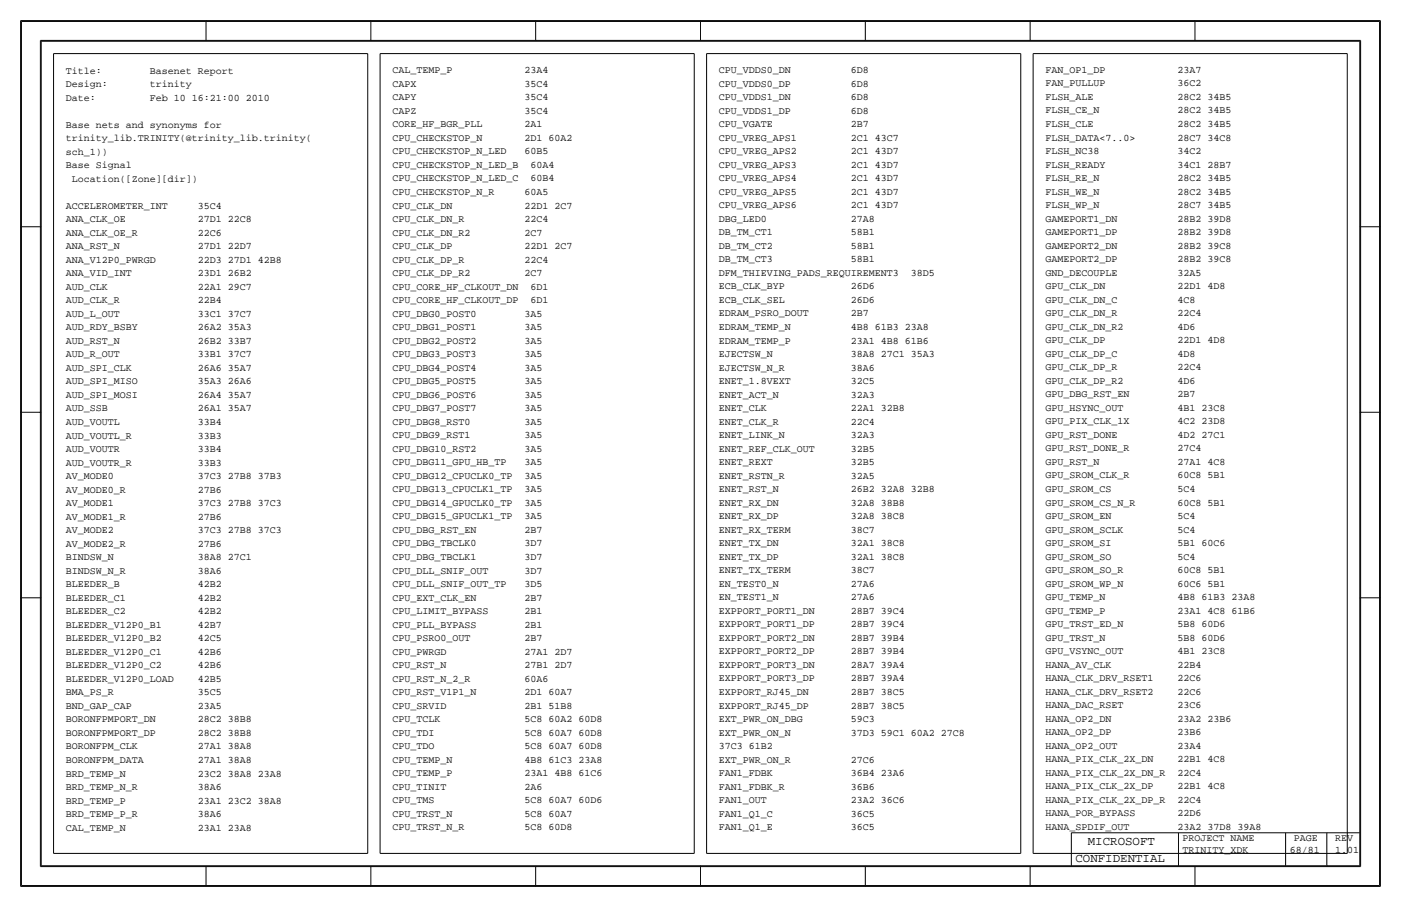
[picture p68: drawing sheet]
<svg xmlns="http://www.w3.org/2000/svg" width="432mm" height="279mm" viewBox="0 0 432 279" stroke-linecap="round" stroke-linejoin="round" font-family="sans-serif">
<defs><g id="words">
<g font-size="3.8">
<text x="335.3" y="260.3">MICROSOFT</text>
<text x="331.5" y="265.4">CONFIDENTIAL</text>
</g>
<g font-size="3.1">
<text x="20.3" y="22.6">Title:</text>
<text x="46.2" y="22.6">Basenet Report</text>
<text x="121" y="22.6">CAL_TEMP_P</text>
<text x="161.6" y="22.6">23A4</text>
<text x="221.6" y="22.5">CPU_VDDS0_DN</text>
<text x="262.3" y="22.5">6D8</text>
<text x="322.2" y="22.5">FAN_OP1_DP</text>
<text x="362.9" y="22.5">23A7</text>
<text x="20.3" y="26.8">Design:</text>
<text x="46.2" y="26.8">trinity</text>
<text x="121" y="26.8">CAPX</text>
<text x="161.6" y="26.8">35C4</text>
<text x="221.6" y="26.7">CPU_VDDS0_DP</text>
<text x="262.3" y="26.7">6D8</text>
<text x="322.2" y="26.6">FAN_PULLUP</text>
<text x="362.9" y="26.6">36C2</text>
<text x="20.3" y="31">Date:</text>
<text x="46.2" y="31">Feb 10 16:21:00 2010</text>
<text x="121" y="35.1">CAPZ</text>
<text x="121" y="30.9">CAPY</text>
<text x="161.6" y="35.1">35C4</text>
<text x="161.6" y="30.9">35C4</text>
<text x="221.6" y="35">CPU_VDDS1_DP</text>
<text x="221.6" y="30.9">CPU_VDDS1_DN</text>
<text x="262.3" y="35">6D8</text>
<text x="262.3" y="30.9">6D8</text>
<text x="322.2" y="35">FLSH_CE_N</text>
<text x="322.2" y="30.8">FLSH_ALE</text>
<text x="362.9" y="35">28C2 34B5</text>
<text x="362.9" y="30.8">28C2 34B5</text>
<text x="20.3" y="39.3">Base nets and synonyms for</text>
<text x="121" y="39.2">CORE_HF_BGR_PLL</text>
<text x="161.6" y="39.2">2A1</text>
<text x="221.6" y="39.2">CPU_VGATE</text>
<text x="262.3" y="39.2">2B7</text>
<text x="322.2" y="39.1">FLSH_CLE</text>
<text x="362.9" y="39.1">28C2 34B5</text>
<text x="20.3" y="47.6">sch_1))</text>
<text x="20.3" y="43.5">trinity_lib.TRINITY(@trinity_lib.trinity(</text>
<text x="121" y="47.6">CPU_CHECKSTOP_N_LED</text>
<text x="121" y="43.4">CPU_CHECKSTOP_N</text>
<text x="161.6" y="47.6">60B5</text>
<text x="161.6" y="43.4">2D1 60A2</text>
<text x="221.6" y="47.5">CPU_VREG_APS2</text>
<text x="221.6" y="43.3">CPU_VREG_APS1</text>
<text x="262.3" y="47.5">2C1 43D7</text>
<text x="262.3" y="43.3">2C1 43C7</text>
<text x="322.2" y="47.5">FLSH_NC38</text>
<text x="322.2" y="43.3">FLSH_DATA&lt;7..0&gt;</text>
<text x="362.9" y="47.5">34C2</text>
<text x="362.9" y="43.3">28C7 34C8</text>
<text x="20.3" y="51.8">Base Signal</text>
<text x="121" y="51.7">CPU_CHECKSTOP_N_LED_B</text>
<text x="163.5" y="51.7">60A4</text>
<text x="221.6" y="51.7">CPU_VREG_APS3</text>
<text x="262.3" y="51.7">2C1 43D7</text>
<text x="322.2" y="51.6">FLSH_READY</text>
<text x="362.9" y="51.6">34C1 28B7</text>
<text x="22.2" y="56">Location([Zone][dir])</text>
<text x="121" y="55.9">CPU_CHECKSTOP_N_LED_C</text>
<text x="163.5" y="55.9">60B4</text>
<text x="221.6" y="55.8">CPU_VREG_APS4</text>
<text x="262.3" y="55.8">2C1 43D7</text>
<text x="322.2" y="59.9">FLSH_WE_N</text>
<text x="322.2" y="55.8">FLSH_RE_N</text>
<text x="362.9" y="59.9">28C2 34B5</text>
<text x="362.9" y="55.8">28C2 34B5</text>
<text x="20.3" y="64.3">ACCELEROMETER_INT</text>
<text x="61" y="64.3">35C4</text>
<text x="121" y="64.2">CPU_CLK_DN</text>
<text x="121" y="60.1">CPU_CHECKSTOP_N_R</text>
<text x="161.6" y="64.2">22D1 2C7</text>
<text x="161.6" y="60.1">60A5</text>
<text x="221.6" y="64.2">CPU_VREG_APS6</text>
<text x="221.6" y="60">CPU_VREG_APS5</text>
<text x="262.3" y="64.2">2C1 43D7</text>
<text x="262.3" y="60">2C1 43D7</text>
<text x="322.2" y="64.1">FLSH_WP_N</text>
<text x="362.9" y="64.1">28C7 34B5</text>
<text x="20.3" y="68.5">ANA_CLK_OE</text>
<text x="61" y="68.5">27D1 22C8</text>
<text x="121" y="68.4">CPU_CLK_DN_R</text>
<text x="161.6" y="68.4">22C4</text>
<text x="221.6" y="68.3">DBG_LED0</text>
<text x="262.3" y="68.3">27A8</text>
<text x="322.2" y="68.3">GAMEPORT1_DN</text>
<text x="362.9" y="68.3">28B2 39D8</text>
<text x="20.3" y="76.8">ANA_RST_N</text>
<text x="20.3" y="72.6">ANA_CLK_OE_R</text>
<text x="61" y="76.8">27D1 22D7</text>
<text x="61" y="72.6">22C6</text>
<text x="121" y="76.7">CPU_CLK_DP</text>
<text x="121" y="72.6">CPU_CLK_DN_R2</text>
<text x="161.6" y="76.7">22D1 2C7</text>
<text x="161.6" y="72.6">2C7</text>
<text x="221.6" y="76.7">DB_TM_CT2</text>
<text x="221.6" y="72.5">DB_TM_CT1</text>
<text x="262.3" y="76.7">58B1</text>
<text x="262.3" y="72.5">58B1</text>
<text x="322.2" y="76.6">GAMEPORT2_DN</text>
<text x="322.2" y="72.4">GAMEPORT1_DP</text>
<text x="362.9" y="76.6">28B2 39C8</text>
<text x="362.9" y="72.4">28B2 39D8</text>
<text x="20.3" y="81">ANA_V12P0_PWRGD</text>
<text x="61" y="81">22D3 27D1 42B8</text>
<text x="121" y="80.9">CPU_CLK_DP_R</text>
<text x="161.6" y="80.9">22C4</text>
<text x="221.6" y="80.8">DB_TM_CT3</text>
<text x="262.3" y="80.8">58B1</text>
<text x="322.2" y="80.8">GAMEPORT2_DP</text>
<text x="362.9" y="80.8">28B2 39C8</text>
<text x="20.3" y="89.3">AUD_CLK</text>
<text x="20.3" y="85.1">ANA_VID_INT</text>
<text x="61" y="89.3">22A1 29C7</text>
<text x="61" y="85.1">23D1 26B2</text>
<text x="121" y="89.2">CPU_CORE_HF_CLKOUT_DN</text>
<text x="121" y="85.1">CPU_CLK_DP_R2</text>
<text x="161.6" y="85.1">2C7</text>
<text x="163.5" y="89.2">6D1</text>
<text x="221.6" y="89.2">ECB_CLK_BYP</text>
<text x="221.6" y="85">DFM_THIEVING_PADS_REQUIREMENT3</text>
<text x="262.3" y="89.2">26D6</text>
<text x="280.8" y="85">38D5</text>
<text x="322.2" y="89.1">GPU_CLK_DN</text>
<text x="322.2" y="84.9">GND_DECOUPLE</text>
<text x="362.9" y="89.1">22D1 4D8</text>
<text x="362.9" y="84.9">32A5</text>
<text x="20.3" y="93.4">AUD_CLK_R</text>
<text x="61" y="93.4">22B4</text>
<text x="121" y="93.4">CPU_CORE_HF_CLKOUT_DP</text>
<text x="163.5" y="93.4">6D1</text>
<text x="221.6" y="93.3">ECB_CLK_SEL</text>
<text x="262.3" y="93.3">26D6</text>
<text x="322.2" y="93.3">GPU_CLK_DN_C</text>
<text x="362.9" y="93.3">4C8</text>
<text x="20.3" y="101.8">AUD_RDY_BSBY</text>
<text x="20.3" y="97.6">AUD_L_OUT</text>
<text x="61" y="101.8">26A2 35A3</text>
<text x="61" y="97.6">33C1 37C7</text>
<text x="121" y="101.7">CPU_DBG1_POST1</text>
<text x="121" y="97.5">CPU_DBG0_POST0</text>
<text x="161.6" y="101.7">3A5</text>
<text x="161.6" y="97.5">3A5</text>
<text x="221.6" y="101.7">EDRAM_TEMP_N</text>
<text x="221.6" y="97.5">EDRAM_PSRO_DOUT</text>
<text x="262.3" y="101.7">4B8 61B3 23A8</text>
<text x="262.3" y="97.5">2B7</text>
<text x="322.2" y="101.6">GPU_CLK_DN_R2</text>
<text x="322.2" y="97.4">GPU_CLK_DN_R</text>
<text x="362.9" y="101.6">4D6</text>
<text x="362.9" y="97.4">22C4</text>
<text x="20.3" y="105.9">AUD_RST_N</text>
<text x="61" y="105.9">26B2 33B7</text>
<text x="121" y="105.9">CPU_DBG2_POST2</text>
<text x="161.6" y="105.9">3A5</text>
<text x="221.6" y="105.8">EDRAM_TEMP_P</text>
<text x="262.3" y="105.8">23A1 4B8 61B6</text>
<text x="322.2" y="105.8">GPU_CLK_DP</text>
<text x="362.9" y="105.8">22D1 4D8</text>
<text x="20.3" y="110.1">AUD_R_OUT</text>
<text x="61" y="110.1">33B1 37C7</text>
<text x="121" y="110">CPU_DBG3_POST3</text>
<text x="161.6" y="110">3A5</text>
<text x="221.6" y="110">EJECTSW_N</text>
<text x="262.3" y="110">38A8 27C1 35A3</text>
<text x="322.2" y="109.9">GPU_CLK_DP_C</text>
<text x="362.9" y="109.9">4D8</text>
<text x="20.3" y="118.4">AUD_SPI_MISO</text>
<text x="20.3" y="114.3">AUD_SPI_CLK</text>
<text x="61" y="118.4">35A3 26A6</text>
<text x="61" y="114.3">26A6 35A7</text>
<text x="121" y="118.4">CPU_DBG5_POST5</text>
<text x="121" y="114.2">CPU_DBG4_POST4</text>
<text x="161.6" y="118.4">3A5</text>
<text x="161.6" y="114.2">3A5</text>
<text x="221.6" y="118.3">ENET_1.8VEXT</text>
<text x="221.6" y="114.1">EJECTSW_N_R</text>
<text x="262.3" y="118.3">32C5</text>
<text x="262.3" y="114.1">38A6</text>
<text x="322.2" y="118.2">GPU_CLK_DP_R2</text>
<text x="322.2" y="114.1">GPU_CLK_DP_R</text>
<text x="362.9" y="118.2">4D6</text>
<text x="362.9" y="114.1">22C4</text>
<text x="20.3" y="122.6">AUD_SPI_MOSI</text>
<text x="61" y="122.6">26A4 35A7</text>
<text x="121" y="122.5">CPU_DBG6_POST6</text>
<text x="161.6" y="122.5">3A5</text>
<text x="221.6" y="122.5">ENET_ACT_N</text>
<text x="262.3" y="122.5">32A3</text>
<text x="322.2" y="122.4">GPU_DBG_RST_EN</text>
<text x="362.9" y="122.4">2B7</text>
<text x="20.3" y="130.9">AUD_VOUTL</text>
<text x="20.3" y="126.8">AUD_SSB</text>
<text x="61" y="130.9">33B4</text>
<text x="61" y="126.8">26A1 35A7</text>
<text x="121" y="130.9">CPU_DBG8_RST0</text>
<text x="121" y="126.7">CPU_DBG7_POST7</text>
<text x="161.6" y="130.9">3A5</text>
<text x="161.6" y="126.7">3A5</text>
<text x="221.6" y="130.8">ENET_CLK_R</text>
<text x="221.6" y="126.6">ENET_CLK</text>
<text x="262.3" y="130.8">22C4</text>
<text x="262.3" y="126.6">22A1 32B8</text>
<text x="322.2" y="130.7">GPU_PIX_CLK_1X</text>
<text x="322.2" y="126.6">GPU_HSYNC_OUT</text>
<text x="362.9" y="130.7">4C2 23D8</text>
<text x="362.9" y="126.6">4B1 23C8</text>
<text x="20.3" y="135.1">AUD_VOUTL_R</text>
<text x="61" y="135.1">33B3</text>
<text x="121" y="135">CPU_DBG9_RST1</text>
<text x="161.6" y="135">3A5</text>
<text x="221.6" y="135">ENET_LINK_N</text>
<text x="262.3" y="135">32A3</text>
<text x="322.2" y="134.9">GPU_RST_DONE</text>
<text x="362.9" y="134.9">4D2 27C1</text>
<text x="20.3" y="143.4">AUD_VOUTR_R</text>
<text x="20.3" y="139.3">AUD_VOUTR</text>
<text x="61" y="143.4">33B3</text>
<text x="61" y="139.3">33B4</text>
<text x="121" y="143.4">CPU_DBG11_GPU_HB_TP</text>
<text x="121" y="139.2">CPU_DBG10_RST2</text>
<text x="161.6" y="143.4">3A5</text>
<text x="161.6" y="139.2">3A5</text>
<text x="221.6" y="143.3">ENET_REXT</text>
<text x="221.6" y="139.1">ENET_REF_CLK_OUT</text>
<text x="262.3" y="143.3">32B5</text>
<text x="262.3" y="139.1">32B5</text>
<text x="322.2" y="143.2">GPU_RST_N</text>
<text x="322.2" y="139.1">GPU_RST_DONE_R</text>
<text x="362.9" y="143.2">27A1 4C8</text>
<text x="362.9" y="139.1">27C4</text>
<text x="20.3" y="147.6">AV_MODE0</text>
<text x="61" y="147.6">37C3 27B8 37B3</text>
<text x="121" y="147.5">CPU_DBG12_CPUCLK0_TP</text>
<text x="161.6" y="147.5">3A5</text>
<text x="221.6" y="147.5">ENET_RSTN_R</text>
<text x="262.3" y="147.5">32A5</text>
<text x="322.2" y="147.4">GPU_SROM_CLK_R</text>
<text x="362.9" y="147.4">60C8 5B1</text>
<text x="20.3" y="155.9">AV_MODE1</text>
<text x="20.3" y="151.7">AV_MODE0_R</text>
<text x="61" y="155.9">37C3 27B8 37C3</text>
<text x="61" y="151.7">27B6</text>
<text x="121" y="155.9">CPU_DBG14_GPUCLK0_TP</text>
<text x="121" y="151.7">CPU_DBG13_CPUCLK1_TP</text>
<text x="161.6" y="155.9">3A5</text>
<text x="161.6" y="151.7">3A5</text>
<text x="221.6" y="155.8">ENET_RX_DN</text>
<text x="221.6" y="151.6">ENET_RST_N</text>
<text x="262.3" y="155.8">32A8 38B8</text>
<text x="262.3" y="151.6">26B2 32A8 32B8</text>
<text x="322.2" y="155.7">GPU_SROM_CS_N_R</text>
<text x="322.2" y="151.6">GPU_SROM_CS</text>
<text x="362.9" y="155.7">60C8 5B1</text>
<text x="362.9" y="151.6">5C4</text>
<text x="20.3" y="160.1">AV_MODE1_R</text>
<text x="61" y="160.1">27B6</text>
<text x="121" y="160">CPU_DBG15_GPUCLK1_TP</text>
<text x="161.6" y="160">3A5</text>
<text x="221.6" y="160">ENET_RX_DP</text>
<text x="262.3" y="160">32A8 38C8</text>
<text x="322.2" y="159.9">GPU_SROM_EN</text>
<text x="362.9" y="159.9">5C4</text>
<text x="20.3" y="164.2">AV_MODE2</text>
<text x="61" y="164.2">37C3 27B8 37C3</text>
<text x="121" y="164.2">CPU_DBG_RST_EN</text>
<text x="161.6" y="164.2">2B7</text>
<text x="221.6" y="164.1">ENET_RX_TERM</text>
<text x="262.3" y="164.1">38C7</text>
<text x="322.2" y="164.1">GPU_SROM_SCLK</text>
<text x="362.9" y="164.1">5C4</text>
<text x="20.3" y="172.6">BINDSW_N</text>
<text x="20.3" y="168.4">AV_MODE2_R</text>
<text x="61" y="172.6">38A8 27C1</text>
<text x="61" y="168.4">27B6</text>
<text x="121" y="172.5">CPU_DBG_TBCLK1</text>
<text x="121" y="168.3">CPU_DBG_TBCLK0</text>
<text x="161.6" y="172.5">3D7</text>
<text x="161.6" y="168.3">3D7</text>
<text x="221.6" y="172.4">ENET_TX_DP</text>
<text x="221.6" y="168.3">ENET_TX_DN</text>
<text x="262.3" y="172.4">32A1 38C8</text>
<text x="262.3" y="168.3">32A1 38C8</text>
<text x="322.2" y="172.4">GPU_SROM_SO</text>
<text x="322.2" y="168.2">GPU_SROM_SI</text>
<text x="362.9" y="172.4">5C4</text>
<text x="362.9" y="168.2">5B1 60C6</text>
<text x="20.3" y="176.7">BINDSW_N_R</text>
<text x="61" y="176.7">38A6</text>
<text x="121" y="176.7">CPU_DLL_SNIF_OUT</text>
<text x="161.6" y="176.7">3D7</text>
<text x="221.6" y="176.6">ENET_TX_TERM</text>
<text x="262.3" y="176.6">38C7</text>
<text x="322.2" y="176.6">GPU_SROM_SO_R</text>
<text x="362.9" y="176.6">60C8 5B1</text>
<text x="20.3" y="185.1">BLEEDER_C1</text>
<text x="20.3" y="180.9">BLEEDER_B</text>
<text x="61" y="185.1">42B2</text>
<text x="61" y="180.9">42B2</text>
<text x="121" y="185">CPU_EXT_CLK_EN</text>
<text x="121" y="180.8">CPU_DLL_SNIF_OUT_TP</text>
<text x="161.6" y="185">2B7</text>
<text x="161.6" y="180.8">3D5</text>
<text x="221.6" y="184.9">EN_TEST1_N</text>
<text x="221.6" y="180.8">EN_TEST0_N</text>
<text x="262.3" y="184.9">27A6</text>
<text x="262.3" y="180.8">27A6</text>
<text x="322.2" y="184.9">GPU_TEMP_N</text>
<text x="322.2" y="180.7">GPU_SROM_WP_N</text>
<text x="362.9" y="184.9">4B8 61B3 23A8</text>
<text x="362.9" y="180.7">60C6 5B1</text>
<text x="20.3" y="189.2">BLEEDER_C2</text>
<text x="61" y="189.2">42B2</text>
<text x="121" y="189.2">CPU_LIMIT_BYPASS</text>
<text x="161.6" y="189.2">2B1</text>
<text x="221.6" y="189.1">EXPPORT_PORT1_DN</text>
<text x="262.3" y="189.1">28B7 39C4</text>
<text x="322.2" y="189">GPU_TEMP_P</text>
<text x="362.9" y="189">23A1 4C8 61B6</text>
<text x="20.3" y="197.6">BLEEDER_V12P0_B2</text>
<text x="20.3" y="193.4">BLEEDER_V12P0_B1</text>
<text x="61" y="197.6">42C5</text>
<text x="61" y="193.4">42B7</text>
<text x="121" y="197.5">CPU_PSRO0_OUT</text>
<text x="121" y="193.3">CPU_PLL_BYPASS</text>
<text x="161.6" y="197.5">2B7</text>
<text x="161.6" y="193.3">2B1</text>
<text x="221.6" y="197.4">EXPPORT_PORT2_DN</text>
<text x="221.6" y="193.3">EXPPORT_PORT1_DP</text>
<text x="262.3" y="197.4">28B7 39B4</text>
<text x="262.3" y="193.3">28B7 39C4</text>
<text x="322.2" y="197.4">GPU_TRST_N</text>
<text x="322.2" y="193.2">GPU_TRST_ED_N</text>
<text x="362.9" y="197.4">5B8 60D6</text>
<text x="362.9" y="193.2">5B8 60D6</text>
<text x="20.3" y="201.7">BLEEDER_V12P0_C1</text>
<text x="61" y="201.7">42B6</text>
<text x="121" y="201.7">CPU_PWRGD</text>
<text x="161.6" y="201.7">27A1 2D7</text>
<text x="221.6" y="201.6">EXPPORT_PORT2_DP</text>
<text x="262.3" y="201.6">28B7 39B4</text>
<text x="322.2" y="201.5">GPU_VSYNC_OUT</text>
<text x="362.9" y="201.5">4B1 23C8</text>
<text x="20.3" y="205.9">BLEEDER_V12P0_C2</text>
<text x="61" y="205.9">42B6</text>
<text x="121" y="210">CPU_RST_N_2_R</text>
<text x="121" y="205.8">CPU_RST_N</text>
<text x="161.6" y="210">60A6</text>
<text x="161.6" y="205.8">27B1 2D7</text>
<text x="221.6" y="209.9">EXPPORT_PORT3_DP</text>
<text x="221.6" y="205.8">EXPPORT_PORT3_DN</text>
<text x="262.3" y="209.9">28B7 39A4</text>
<text x="262.3" y="205.8">28A7 39A4</text>
<text x="322.2" y="209.9">HANA_CLK_DRV_RSET1</text>
<text x="322.2" y="205.7">HANA_AV_CLK</text>
<text x="362.9" y="209.9">22C6</text>
<text x="362.9" y="205.7">22B4</text>
<text x="20.3" y="214.2">BMA_PS_R</text>
<text x="20.3" y="210.1">BLEEDER_V12P0_LOAD</text>
<text x="61" y="214.2">35C5</text>
<text x="61" y="210.1">42B5</text>
<text x="121" y="214.2">CPU_RST_V1P1_N</text>
<text x="161.6" y="214.2">2D1 60A7</text>
<text x="221.6" y="214.1">EXPPORT_RJ45_DN</text>
<text x="262.3" y="214.1">28B7 38C5</text>
<text x="322.2" y="214">HANA_CLK_DRV_RSET2</text>
<text x="362.9" y="214">22C6</text>
<text x="20.3" y="218.4">BND_GAP_CAP</text>
<text x="61" y="218.4">23A5</text>
<text x="121" y="218.3">CPU_SRVID</text>
<text x="161.6" y="218.3">2B1 51B8</text>
<text x="221.6" y="218.3">EXPPORT_RJ45_DP</text>
<text x="262.3" y="218.3">28B7 38C5</text>
<text x="322.2" y="218.2">HANA_DAC_RSET</text>
<text x="362.9" y="218.2">23C6</text>
<text x="20.3" y="226.7">BORONFPMPORT_DP</text>
<text x="20.3" y="222.5">BORONFPMPORT_DN</text>
<text x="61" y="226.7">28C2 38B8</text>
<text x="61" y="222.5">28C2 38B8</text>
<text x="121" y="226.6">CPU_TDI</text>
<text x="121" y="222.5">CPU_TCLK</text>
<text x="161.6" y="226.6">5C8 60A7 60D8</text>
<text x="161.6" y="222.5">5C8 60A2 60D8</text>
<text x="221.6" y="226.6">EXT_PWR_ON_N</text>
<text x="221.6" y="222.4">EXT_PWR_ON_DBG</text>
<text x="262.3" y="226.6">37D3 59C1 60A2 27C8</text>
<text x="262.3" y="222.4">59C3</text>
<text x="322.2" y="226.5">HANA_OP2_DP</text>
<text x="322.2" y="222.4">HANA_OP2_DN</text>
<text x="362.9" y="226.5">23B6</text>
<text x="362.9" y="222.4">23A2 23B6</text>
<text x="20.3" y="230.9">BORONFPM_CLK</text>
<text x="61" y="230.9">27A1 38A8</text>
<text x="121" y="230.8">CPU_TDO</text>
<text x="161.6" y="230.8">5C8 60A7 60D8</text>
<text x="221.6" y="230.8">37C3 61B2</text>
<text x="322.2" y="230.7">HANA_OP2_OUT</text>
<text x="362.9" y="230.7">23A4</text>
<text x="20.3" y="239.2">BRD_TEMP_N</text>
<text x="20.3" y="235">BORONFPM_DATA</text>
<text x="61" y="239.2">23C2 38A8 23A8</text>
<text x="61" y="235">27A1 38A8</text>
<text x="121" y="239.1">CPU_TEMP_P</text>
<text x="121" y="235">CPU_TEMP_N</text>
<text x="161.6" y="239.1">23A1 4B8 61C6</text>
<text x="161.6" y="235">4B8 61C3 23A8</text>
<text x="221.6" y="239.1">FAN1_FDBK</text>
<text x="221.6" y="234.9">EXT_PWR_ON_R</text>
<text x="262.3" y="239.1">36B4 23A6</text>
<text x="262.3" y="234.9">27C6</text>
<text x="322.2" y="239">HANA_PIX_CLK_2X_DN_R</text>
<text x="322.2" y="234.9">HANA_PIX_CLK_2X_DN</text>
<text x="362.9" y="239">22C4</text>
<text x="362.9" y="234.9">22B1 4C8</text>
<text x="20.3" y="243.4">BRD_TEMP_N_R</text>
<text x="61" y="243.4">38A6</text>
<text x="121" y="243.3">CPU_TINIT</text>
<text x="161.6" y="243.3">2A6</text>
<text x="221.6" y="243.2">FAN1_FDBK_R</text>
<text x="262.3" y="243.2">36B6</text>
<text x="322.2" y="243.2">HANA_PIX_CLK_2X_DP</text>
<text x="362.9" y="243.2">22B1 4C8</text>
<text x="20.3" y="251.7">BRD_TEMP_P_R</text>
<text x="20.3" y="247.5">BRD_TEMP_P</text>
<text x="61" y="251.7">38A6</text>
<text x="61" y="247.5">23A1 23C2 38A8</text>
<text x="121" y="251.6">CPU_TRST_N</text>
<text x="121" y="247.5">CPU_TMS</text>
<text x="161.6" y="251.6">5C8 60A7</text>
<text x="161.6" y="247.5">5C8 60A7 60D6</text>
<text x="221.6" y="251.6">FAN1_Q1_C</text>
<text x="221.6" y="247.4">FAN1_OUT</text>
<text x="262.3" y="251.6">36C5</text>
<text x="262.3" y="247.4">23A2 36C6</text>
<text x="322.2" y="251.5">HANA_POR_BYPASS</text>
<text x="322.2" y="247.3">HANA_PIX_CLK_2X_DP_R</text>
<text x="362.9" y="251.5">22D6</text>
<text x="362.9" y="247.3">22C4</text>
<text x="20.3" y="255.9">CAL_TEMP_N</text>
<text x="61" y="255.9">23A1 23A8</text>
<text x="121" y="255.8">CPU_TRST_N_R</text>
<text x="161.6" y="255.8">5C8 60D8</text>
<text x="221.6" y="255.7">FAN1_Q1_E</text>
<text x="262.3" y="255.7">36C5</text>
<text x="322.2" y="255.7">HANA_SPDIF_OUT</text>
<text x="362.9" y="255.7">23A2 37D8 39A8</text>
<text x="364.5" y="262.9">TRINITY_XDK</text>
<text x="364.5" y="259.1">PROJECT NAME</text>
<text x="397.5" y="262.9">68/81</text>
<text x="398.8" y="259.1">PAGE</text>
<text x="411.5" y="262.9">1.01</text>
<text x="411.5" y="259.1">REV</text>
</g>
</g></defs>
<!-- layer: Nets -->
<g fill="none" stroke="#000" stroke-width=".31">
<path d="M16.5 16.5v246.4zM16.5 16.5h96.8zM113.3 16.5v246.4zM117.1 16.5v246.4zM117.1 16.5h96.9zM214 16.5v246.4zM217.8 16.5v246.4zM217.8 16.5h96.8zM314.6 16.5v246.4zM318.4 16.5v246.4zM318.4 16.5h96.8zM415.2 16.5v246.4z"/>
<path d="M16.5 262.9h96.8zM117.1 262.9h96.9zM217.8 262.9h96.8zM318.4 262.9h96.8z"/>
</g>
<!-- layer: Page Border and Title Block -->
<g fill="none" stroke="#000" stroke-width=".31">
<path d="M6.3 6.3v266.7zM6.4 6.3h419zM6.6 6.6h418.6zM6.6 6.6v266.2zM12.4 12.4v254.6zM12.4 12.4h407zM12.7 12.7h406.4zM12.7 12.7v254zM63.5 6.3v6.4zM114.3 6.3v6.4zM165.1 6.3v6.4zM215.9 6.3v6.4z"/>
<path d="M266.7 6.3v6.4zM317.5 6.3v6.4zM368.3 6.3v6.4zM419.1 12.7v254zM419.4 12.4v254.6zM425.2 6.6v266.2zM425.4 6.3v266.7zM6.3 69.8h6.4zM419.1 69.8h6.3zM6.3 127h6.4zM419.1 127h6.3zM6.3 184.1h6.4z"/>
<path d="M419.1 184.1h6.3zM330.2 256.5v10.2zM330.2 256.5h88.9zM363.2 256.5v10.2zM396.2 256.5v10.2zM408.9 256.5v10.2zM6.4 273h419zM6.6 272.8h418.6zM12.4 267h407zM12.7 266.7h406.4zM63.5 266.7v6.3zM114.3 266.7v6.3z"/>
<path d="M165.1 266.7v6.3zM215.9 266.7v6.3zM266.7 266.7v6.3zM317.5 266.7v6.3zM368.3 266.7v6.3z"/>
</g>
<use href="#words"/>
</svg>
